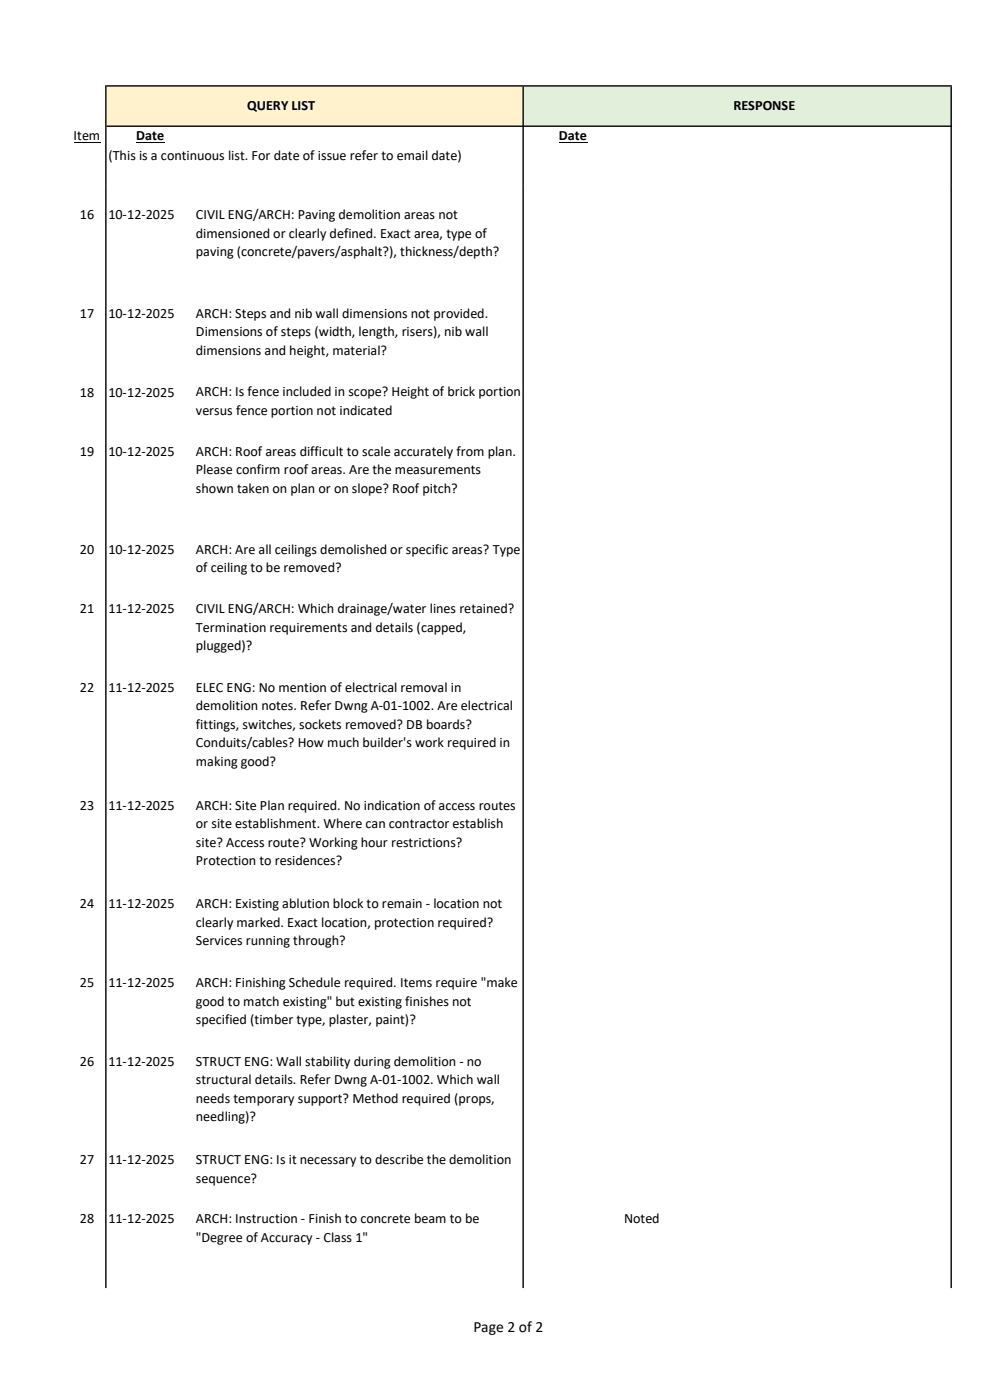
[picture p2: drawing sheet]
<svg xmlns="http://www.w3.org/2000/svg" width="210mm" height="297mm" viewBox="0 0 210 297" stroke-linecap="round" stroke-linejoin="round" font-family="sans-serif">
<defs><g id="words">
<text font-size="3.3" x="100.4" y="282.5">Page 2 of 2</text>
<g font-size="3">
<text x="52.4" y="23.3">QUERY LIST</text>
<text x="155.6" y="23.3">RESPONSE</text>
<text x="15.6" y="29.8">Item</text>
<text x="28.9" y="29.8">Date</text>
<text x="118.6" y="29.8">Date</text>
<text x="23" y="34">(This is a continuous list. For date of issue refer to email date)</text>
<text x="16.9" y="46.6">16</text>
<text x="23" y="46.6">10-12-2025</text>
<text x="41.6" y="46.5">CIVIL ENG/ARCH: Paving demolition areas not</text>
<text x="41.6" y="50.5">dimensioned or clearly defined. Exact area, type of</text>
<text x="41.6" y="54.4">paving (concrete/pavers/asphalt?), thickness/depth?</text>
<text x="16.9" y="67.4">17</text>
<text x="23" y="67.4">10-12-2025</text>
<text x="41.6" y="67.4">ARCH: Steps and nib wall dimensions not provided.</text>
<text x="41.6" y="71.3">Dimensions of steps (width, length, risers), nib wall</text>
<text x="41.6" y="75.3">dimensions and height, material?</text>
<text x="16.9" y="84.2">18</text>
<text x="23" y="84.2">10-12-2025</text>
<text x="41.6" y="84.1">ARCH: Is fence included in scope? Height of brick portion</text>
<text x="41.6" y="88.1">versus fence portion not indicated</text>
<text x="16.9" y="96.7">19</text>
<text x="23" y="96.7">10-12-2025</text>
<text x="41.6" y="96.6">ARCH: Roof areas difficult to scale accurately from plan.</text>
<text x="41.6" y="100.6">Please confirm roof areas. Are the measurements</text>
<text x="41.6" y="104.5">shown taken on plan or on slope? Roof pitch?</text>
<text x="16.9" y="117.6">20</text>
<text x="23" y="117.6">10-12-2025</text>
<text x="41.6" y="117.5">ARCH: Are all ceilings demolished or specific areas? Type</text>
<text x="41.6" y="121.5">of ceiling to be removed?</text>
<text x="16.9" y="130.1">21</text>
<text x="23" y="130.1">11-12-2025</text>
<text x="41.6" y="130">CIVIL ENG/ARCH: Which drainage/water lines retained?</text>
<text x="41.6" y="134">Termination requirements and details (capped,</text>
<text x="41.6" y="137.9">plugged)?</text>
<text x="16.9" y="146.8">22</text>
<text x="23" y="146.8">11-12-2025</text>
<text x="41.6" y="146.8">ELEC ENG: No mention of electrical removal in</text>
<text x="41.6" y="150.7">demolition notes. Refer Dwng A-01-1002. Are electrical</text>
<text x="41.6" y="154.6">fittings, switches, sockets removed? DB boards?</text>
<text x="41.6" y="158.6">Conduits/cables? How much builder's work required in</text>
<text x="41.6" y="162.5">making good?</text>
<text x="16.9" y="171.8">23</text>
<text x="23" y="171.8">11-12-2025</text>
<text x="41.6" y="171.8">ARCH: Site Plan required. No indication of access routes</text>
<text x="41.6" y="175.7">or site establishment. Where can contractor establish</text>
<text x="41.6" y="179.7">site? Access route? Working hour restrictions?</text>
<text x="41.6" y="183.6">Protection to residences?</text>
<text x="16.9" y="192.7">24</text>
<text x="23" y="192.7">11-12-2025</text>
<text x="41.6" y="192.7">ARCH: Existing ablution block to remain - location not</text>
<text x="41.6" y="196.6">clearly marked. Exact location, protection required?</text>
<text x="41.6" y="200.5">Services running through?</text>
<text x="16.9" y="209.4">25</text>
<text x="23" y="209.4">11-12-2025</text>
<text x="41.6" y="209.4">ARCH: Finishing Schedule required. Items require &quot;make</text>
<text x="41.6" y="213.3">good to match existing&quot; but existing finishes not</text>
<text x="41.6" y="217.3">specified (timber type, plaster, paint)?</text>
<text x="16.9" y="226.1">26</text>
<text x="23" y="226.1">11-12-2025</text>
<text x="41.6" y="226.1">STRUCT ENG: Wall stability during demolition - no</text>
<text x="41.6" y="230">structural details. Refer Dwng A-01-1002. Which wall</text>
<text x="41.6" y="234">needs temporary support? Method required (props,</text>
<text x="41.6" y="237.9">needling)?</text>
<text x="16.9" y="247">27</text>
<text x="23" y="247">11-12-2025</text>
<text x="41.6" y="247">STRUCT ENG: Is it necessary to describe the demolition</text>
<text x="41.6" y="250.9">sequence?</text>
<text x="16.9" y="259.5">28</text>
<text x="23" y="259.5">11-12-2025</text>
<text x="41.6" y="259.5">ARCH: Instruction - Finish to concrete beam to be</text>
<text x="41.6" y="263.4">&quot;Degree of Accuracy - Class 1&quot;</text>
<text x="132.4" y="259.5">Noted</text>
</g>
</g></defs>
<path d="M22.4 18.4h88.6v8.4h-88.6z" fill="#fff2cc"/>
<path d="M111 18.4h90.8v8.4h-90.8z" fill="#e2efda"/>
<path d="M15.6 30.2h5.7M28.9 30.2h6M118.6 30.2h5.9" fill="none" stroke="#000" stroke-width=".21"/>
<g fill="#000">
<path d="M22.3 18.1h.3v21.3h-.3zM110.8 18.4h.3v21h-.3zM201.6 18.4h.3v21h-.3z" fill-rule="evenodd"/>
<path d="M22.6 18.1h179.3v.3h-179.3zM22.6 26.6h179.3v.3h-179.3z" fill-rule="evenodd"/>
<path d="M22.3 39.3h.3v234h-.3zM110.8 39.3h.3v234h-.3zM201.6 39.3h.3v234h-.3z" fill-rule="evenodd"/>
</g>
<use href="#words"/>
</svg>
